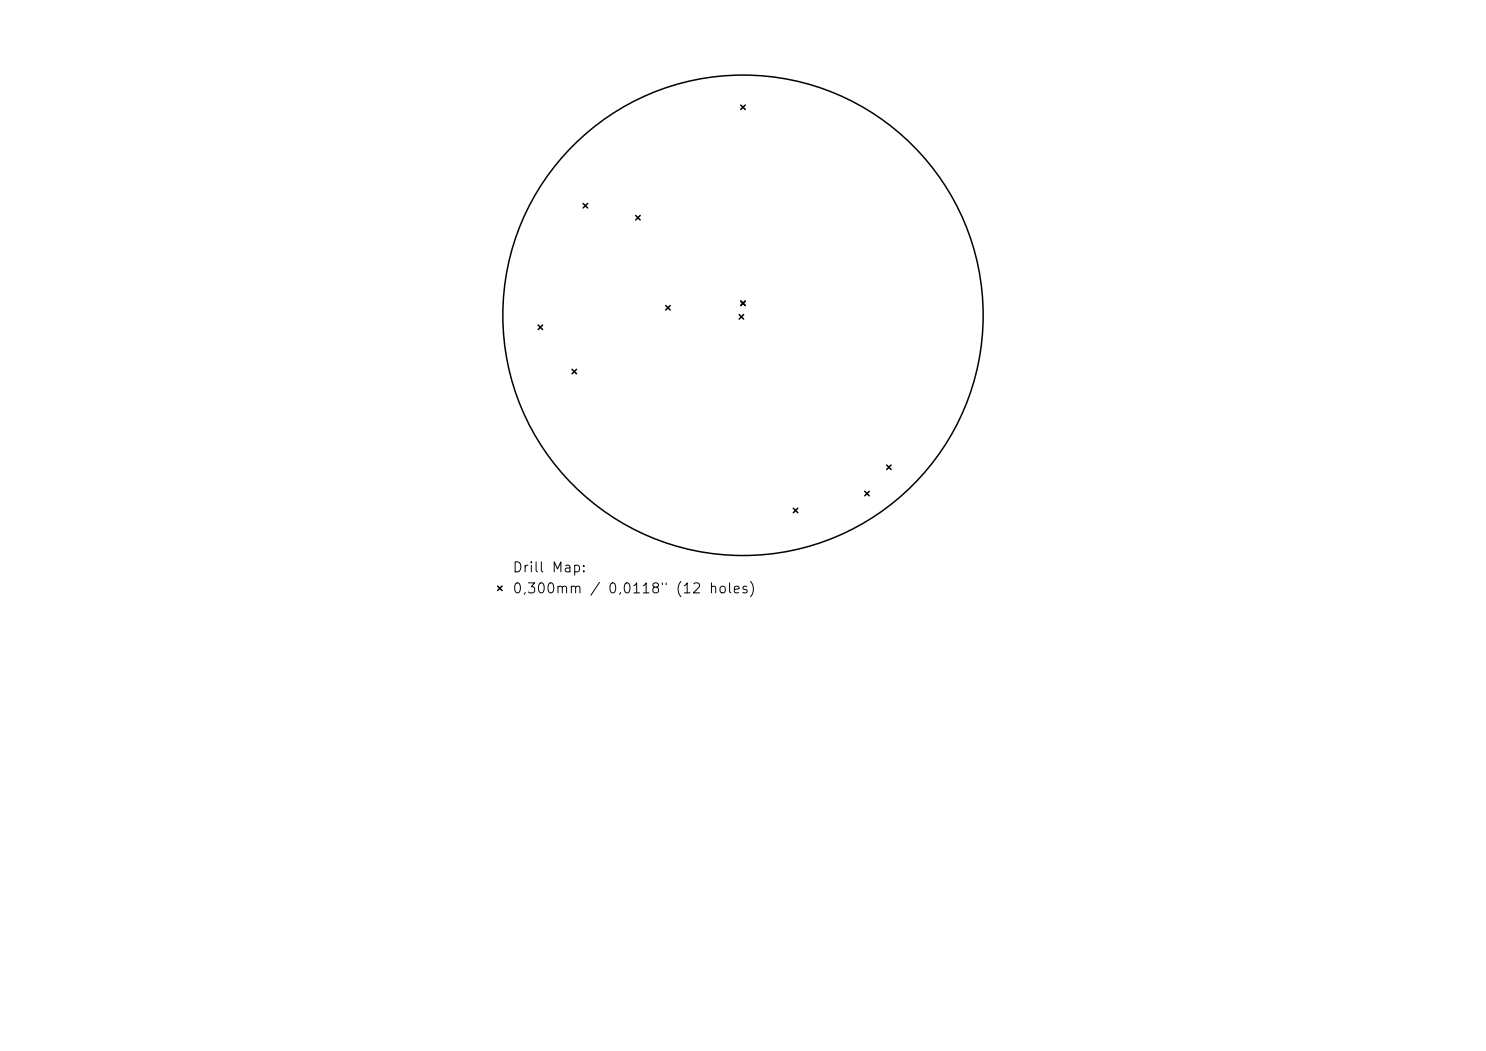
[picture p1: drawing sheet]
<svg xmlns="http://www.w3.org/2000/svg" width="297mm" height="210mm" viewBox="0 0 297 210" stroke-linecap="round" stroke-linejoin="round" font-family="sans-serif">
<defs><g id="words">
<g font-size="2">
<text x="102.3" y="114.9">Drill Map:</text>
<text x="102.3" y="119.1">0,300mm / 0,0118&quot; (12 holes)</text>
</g>
</g></defs>
<g fill="none" stroke="#000" stroke-width=".3">
<path d="M148.1 21l.9 .9M149 21l-.9 .9M116.6 40.7l.9 .9M117.5 40.7l-.9 .9M127.1 43.1l.9 .9M128 43.1l-.9 .9M107.6 65l.9 .9M108.5 65l-.9 .9M114.3 73.8l.9 .9M115.2 73.8l-.9 .9M133.1 61.1l.9 .9M134 61.1l-.9 .9"/>
<path d="M147.7 62.9l.9 .9M148.1 60.2l.9 .9M148.6 62.9l-.9 .9M149 60.2l-.9 .9M172.8 98.2l.9 .9M173.7 98.2l-.9 .9M177.2 92.9l.9 .9M178.1 92.9l-.9 .9M99.5 117.1l.9 .9M100.4 117.1l-.9 .9M158.6 101.6l.9 .9M159.5 101.6l-.9 .9"/>
<circle cx="148.5" cy="63" r="48"/>
</g>
<use href="#words"/>
</svg>
